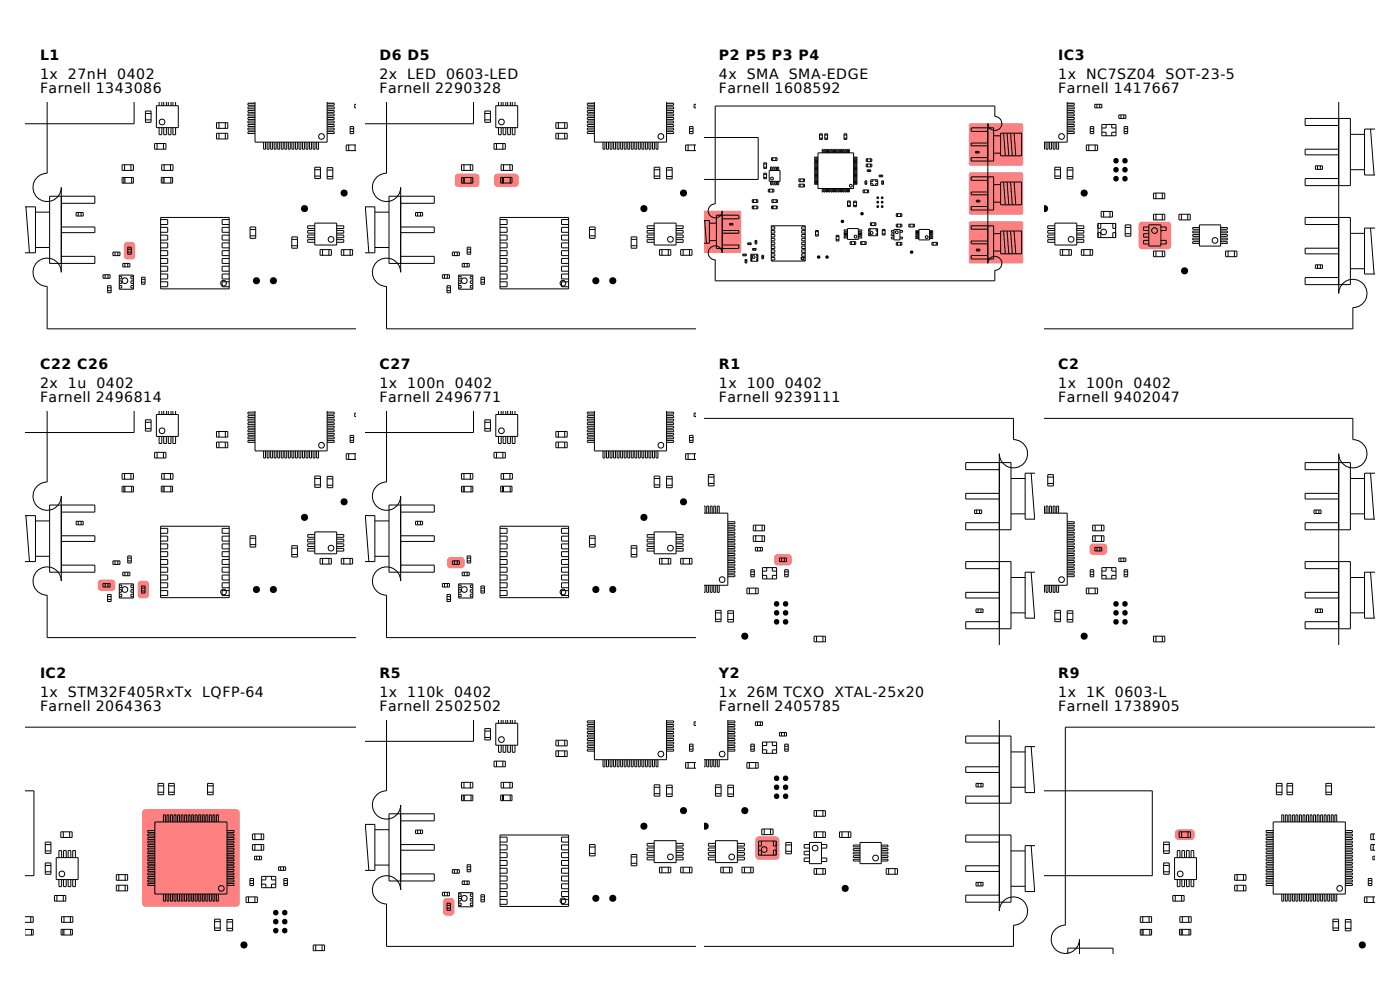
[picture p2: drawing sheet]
<svg xmlns="http://www.w3.org/2000/svg" width="297mm" height="210mm" viewBox="0 0 297 210" stroke-linecap="round" stroke-linejoin="round" font-family="sans-serif">
<defs><g id="words">
<g font-size="3">
<text x="8.5" y="12.8">L1</text>
<text x="8.5" y="16.8">1x</text>
<text x="14.4" y="16.8">27nH</text>
<text x="24.9" y="16.8">0402</text>
<text x="80.5" y="12.8">D6 D5</text>
<text x="80.5" y="16.8">2x</text>
<text x="86.4" y="16.8">LED</text>
<text x="94.6" y="16.8">0603-LED</text>
<text x="152.5" y="12.8">P2 P5 P3 P4</text>
<text x="152.5" y="16.8">4x</text>
<text x="158.4" y="16.8">SMA</text>
<text x="167.4" y="16.8">SMA-EDGE</text>
<text x="224.5" y="12.8">IC3</text>
<text x="224.5" y="16.8">1x</text>
<text x="230.4" y="16.8">NC7SZ04</text>
<text x="247.3" y="16.8">SOT-23-5</text>
<text x="8.5" y="19.8">Farnell 1343086</text>
<text x="80.5" y="19.8">Farnell 2290328</text>
<text x="152.5" y="19.8">Farnell 1608592</text>
<text x="224.5" y="19.8">Farnell 1417667</text>
<text x="8.5" y="78.3">C22 C26</text>
<text x="8.5" y="82.3">2x</text>
<text x="14.4" y="82.3">1u</text>
<text x="20.5" y="82.3">0402</text>
<text x="80.5" y="78.3">C27</text>
<text x="80.5" y="82.3">1x</text>
<text x="86.4" y="82.3">100n</text>
<text x="96.5" y="82.3">0402</text>
<text x="152.5" y="78.3">R1</text>
<text x="152.5" y="82.3">1x</text>
<text x="158.4" y="82.3">100</text>
<text x="166.5" y="82.3">0402</text>
<text x="224.5" y="78.3">C2</text>
<text x="224.5" y="82.3">1x</text>
<text x="230.4" y="82.3">100n</text>
<text x="240.5" y="82.3">0402</text>
<text x="8.5" y="85.3">Farnell 2496814</text>
<text x="80.5" y="85.3">Farnell 2496771</text>
<text x="152.5" y="85.3">Farnell 9239111</text>
<text x="224.5" y="85.3">Farnell 9402047</text>
<text x="8.5" y="143.8">IC2</text>
<text x="80.5" y="143.8">R5</text>
<text x="152.5" y="143.8">Y2</text>
<text x="224.5" y="143.8">R9</text>
<text x="8.5" y="147.8">1x</text>
<text x="14.4" y="147.8">STM32F405RxTx</text>
<text x="42.9" y="147.8">LQFP-64</text>
<text x="80.5" y="147.8">1x</text>
<text x="86.4" y="147.8">110k</text>
<text x="96.3" y="147.8">0402</text>
<text x="152.5" y="147.8">1x</text>
<text x="158.4" y="147.8">26M TCXO</text>
<text x="177" y="147.8">XTAL-25x20</text>
<text x="224.5" y="147.8">1x</text>
<text x="230.4" y="147.8">1K 0603-L</text>
<text x="8.5" y="150.8">Farnell 2064363</text>
<text x="80.5" y="150.8">Farnell 2502502</text>
<text x="152.5" y="150.8">Farnell 2405785</text>
<text x="224.5" y="150.8">Farnell 1738905</text>
</g>
</g></defs>
<path d="M26.5 51.5a1.59 1.59 0 0 1 2.1 .3l.1 2.5a.75 .75 0 0 1-.8 .8h-.9a.75 .75 0 0 1-.7-.8v-2.2z" fill="#ff8080"/>
<g fill="none" stroke="#000" stroke-width=".21">
<path d="M10 21.7v15.1a3 3 0 0 0-3 3 3 3 0 0 0 3 3 3 3 0 0 0 3-3v18a3 3 0 0 0-3-3 3 3 0 0 0-3 3 3 3 0 0 0 3 3v9h65.6M25.9 37.7h2.4v1.2h-2.4zM25.9 35h2.4v1.2h-2.4zM26.3 37.7v1.2M26.4 35v1.2M26.5 37.7v1.2M27.8 35v1.2M27.9 37.7v1.2M28.5 21.7v4.6h-23M30.9 24.1h1.2M30.9 25.4h1.2M30.9 23.6h1.2v2.4h-1.2z"/>
<path d="M32.8 30.5h2.4v1.2h-2.4zM33.2 22.4h4.6v4.7h-4.6zM33.3 30.5v1.2M33.8 21.7v.7M33.8 27.1v1.5h.5v-1.5M34.2 37.6h2.4v1.2h-2.4zM34.3 35h2.4v1.2h-2.4zM34.3 21.7v.7M34.6 37.6v1.2M34.7 30.5v1.2M34.7 27.1v1.5h.6v-1.5M34.7 21.7v.7"/>
<path d="M34.8 37.6v1.2M34.8 35v1.2M35.3 21.7v.7M35.7 27.1v1.5h.6v-1.5M35.7 21.7v.7M36.2 35v1.2M36.2 37.6v1.2M36.3 21.7v.7M36.7 27.1v1.5h.6v-1.5M36.7 21.7v.7M37.3 21.7v.7M45.9 26h2.4v1.2h-2.4z"/>
<path d="M45.9 28.3h2.4v1.2h-2.4zM46.5 26v1.2M46.5 28.3v1.2M47.8 26v1.2M47.8 28.3v1.2M54.1 21.7v8.5h15.3v-8.5M54.1 27.9h-1.5v.4h1.5M54.1 27.2h-1.5v.4h1.5M54.1 26.4h-1.5v.4h1.5M54.1 25.7h-1.5v.4h1.5M54.1 24.9h-1.5v.4h1.5M54.1 24.2h-1.5v.4h1.5"/>
<path d="M54.1 23.4h-1.5v.4h1.5M54.1 22.7h-1.5v.4h1.5M54.1 21.9h-1.5v.4h1.5M55.9 30.2v1.5h.4v-1.5M56.7 30.2v1.5h.4v-1.5M57.4 30.2v1.5h.4v-1.5M58.2 30.2v1.5h.4v-1.5M58.9 30.2v1.5h.4v-1.5M59.7 30.2v1.5h.4v-1.5M60.4 30.2v1.5h.4v-1.5M61.2 30.2v1.5h.4v-1.5M61.9 30.2v1.5h.4v-1.5"/>
<path d="M62.7 30.2v1.5h.4v-1.5M63.4 30.2v1.5h.4v-1.5M64.2 30.2v1.5h.4v-1.5M64.9 30.2v1.5h.4v-1.5M65.7 30.2v1.5h.4v-1.5M66.4 30.2v1.5h.4v-1.5M66.8 36h1.2M66.8 37.4h1.2M66.8 35.5h1.2v2.4h-1.2zM67.2 30.2v1.5h.4v-1.5M69.4 35.6h1.2v2.4h-1.2zM69.4 27.9h1.5v.4h-1.5"/>
<path d="M69.4 21.9h1.5v.4h-1.5M69.4 22.7h1.5v.4h-1.5M69.4 23.4h1.5v.4h-1.5M69.4 24.2h1.5v.4h-1.5M69.4 24.9h1.5v.4h-1.5M69.4 25.7h1.5v.4h-1.5M69.4 26.4h1.5v.4h-1.5M69.4 27.2h1.5v.4h-1.5M69.4 37.4h1.2M69.4 36.1h1.2M74 30.8v1.2M74.3 27.9h.7"/>
<path d="M74.3 26.9h.7v1.5h-.7zM74.3 27.3h.7M75.3 30.8v1.2M75.6 22.1h-.3v.8h.3M75.6 30.8h-2.1v1.2h2.1M5.5 43.9h2v9.7h-2M5.5 43.9l.8 9.7M7.5 45h3M7.5 52.5h3M13 48.2h7.1v1.2h-7.1M13 43.1h7.1v-1.5h-9.6v14.3h9.6v-1.5h-7.1M16.2 45.1h1.5v.7h-1.5z"/>
<path d="M16.6 45.1v.7M17.2 45.1v.7M21.9 58.3h1.5v.7h-1.5zM22.3 58.3v.7M22.9 58.3v.7M24 53.5h1.5v.7h-1.5zM24.4 53.5v.7M25 53.5v.7M25.3 58.4h3v3h-3zM25.3 58.6h.5v.5h-.5M25.3 59.6h.5v.5h-.5M26.1 55.9h1.5v.7h-1.5z"/>
<path d="M26.5 55.9v.7M27.1 53.5h.8M27.1 52.4h.8v1.5h-.8zM27.1 55.9v.7M27.1 52.9h.8M28.3 58.6h-.5v.5h.5M28.3 59.6h-.5v.5h.5M30 59.9h.8M30 59.3h.8M30 58.8h.8v1.5h-.8zM34.1 53.2h1.5v1h-1.5M34.1 49.9h1.5v1h-1.5"/>
<path d="M34.1 46.1h14.5v15.2h-14.5zM34.1 59.8h1.5v1h-1.5M34.1 58.1h1.5v1.1h-1.5M34.1 56.5h1.5v1h-1.5M34.1 54.8h1.5v1.1h-1.5M34.1 51.5h1.5v1.1h-1.5M34.1 48.2h1.5v1.1h-1.5M34.1 46.6h1.5v1h-1.5M48.6 53.2h-1.5v1h1.5M48.6 49.9h-1.5v1h1.5M48.6 59.8h-1.5v1h1.5M48.6 46.6h-1.5v1h1.5"/>
<path d="M48.6 48.2h-1.5v1.1h1.5M48.6 51.5h-1.5v1.1h1.5M48.6 54.8h-1.5v1.1h1.5M48.6 56.5h-1.5v1h1.5M48.6 58.1h-1.5v1.1h1.5M53.1 48.2h1.2v2.4h-1.2zM53.1 48.7h1.2M53.1 50h1.2M61.9 50.3h1.2v2.4h-1.2zM61.9 50.8h1.2M61.9 52.1h1.2M66.8 47.3h4.6v4.7h-4.6z"/>
<path d="M66.8 50.8h-1.5v.6h1.5M66.8 47.9h-1.5v.6h1.5M66.8 48.9h-1.5v.6h1.5M66.8 49.9h-1.5v.5h1.5M67.9 53h2.4v1.2h-2.4zM68.4 53v1.2M69.8 53v1.2M71.4 47.9h1.5v.6h-1.5M71.4 48.9h1.5v.6h-1.5M71.4 49.9h1.5v.5h-1.5M71.4 50.8h1.5v.6h-1.5M72.4 53h2.4v1.2h-2.4z"/>
<path d="M72.9 53v1.2M74.3 53v1.2M22.8 61.1h.8M22.8 61.7h.8M22.8 60.6h.8v1.5h-.8zM25.3 60.6h.5v.5h-.5M28.3 60.6h-.5v.5h.5"/>
<circle cx="34.4" cy="25.9" r=".6"/>
<circle cx="68.2" cy="29" r=".6"/>
<circle cx="26.5" cy="59.6" r=".6"/>
<circle cx="70.2" cy="50.8" r=".6"/>
<circle cx="47.4" cy="60.1" r=".6"/>
</g>
<g fill="#000">
<circle cx="54.4" cy="59.6" r=".76"/>
<circle cx="58" cy="59.6" r=".76"/>
<circle cx="64.6" cy="44.3" r=".76"/>
<circle cx="73" cy="41" r=".76"/>
</g>
<g fill="#ff8080">
<path d="M29.4 123.4a1.59 1.59 0 0 1 2.1 .2l.1 2.6a.75 .75 0 0 1-.7 .7h-.9a.75 .75 0 0 1-.8-.7v-2.3z"/>
<path d="M20.9 123.2l.6-.2h2.2a.75 .75 0 0 1 .8 .7v.9a.75 .75 0 0 1-.8 .8h-2.2a.75 .75 0 0 1-.8-.8v-.9z"/>
</g>
<g fill="none" stroke="#000" stroke-width=".21">
<path d="M10 87.2v15.1a3 3 0 0 0-3 3 3 3 0 0 0 3 3 3 3 0 0 0 3-3v18a3 3 0 0 0-3-3 3 3 0 0 0-3 3 3 3 0 0 0 3 3v9h65.6M28.5 87.2v4.6h-23M30.9 89.6h1.2M30.9 90.9h1.2M30.9 89.1h1.2v2.4h-1.2zM32.8 96h2.4v1.2h-2.4zM33.2 87.9h4.6v4.7h-4.6zM33.3 96v1.2M33.8 87.2v.7M33.8 92.6v1.5h.5v-1.5M34.3 87.2v.7M34.7 96v1.2"/>
<path d="M34.7 92.6v1.5h.6v-1.5M34.7 87.2v.7M35.3 87.2v.7M35.7 92.6v1.5h.6v-1.5M35.7 87.2v.7M36.3 87.2v.7M36.7 92.6v1.5h.6v-1.5M36.7 87.2v.7M37.3 87.2v.7M45.9 91.5h2.4v1.2h-2.4zM45.9 93.8h2.4v1.2h-2.4zM46.5 91.5v1.2"/>
<path d="M46.5 93.8v1.2M47.8 91.5v1.2M47.8 93.8v1.2M54.1 87.2v8.5h15.3v-8.5M54.1 93.4h-1.5v.4h1.5M54.1 92.7h-1.5v.4h1.5M54.1 91.9h-1.5v.4h1.5M54.1 91.2h-1.5v.4h1.5M54.1 90.4h-1.5v.4h1.5M54.1 89.7h-1.5v.4h1.5M54.1 88.9h-1.5v.4h1.5M54.1 88.2h-1.5v.4h1.5"/>
<path d="M54.1 87.4h-1.5v.4h1.5M55.9 95.7v1.5h.4v-1.5M56.7 95.7v1.5h.4v-1.5M57.4 95.7v1.5h.4v-1.5M58.2 95.7v1.5h.4v-1.5M58.9 95.7v1.5h.4v-1.5M59.7 95.7v1.5h.4v-1.5M60.4 95.7v1.5h.4v-1.5M61.2 95.7v1.5h.4v-1.5M61.9 95.7v1.5h.4v-1.5M62.7 95.7v1.5h.4v-1.5M63.4 95.7v1.5h.4v-1.5"/>
<path d="M64.2 95.7v1.5h.4v-1.5M64.9 95.7v1.5h.4v-1.5M65.7 95.7v1.5h.4v-1.5M66.4 95.7v1.5h.4v-1.5M67.2 95.7v1.5h.4v-1.5M69.4 93.4h1.5v.4h-1.5M69.4 87.4h1.5v.4h-1.5M69.4 88.2h1.5v.4h-1.5M69.4 88.9h1.5v.4h-1.5M69.4 89.7h1.5v.4h-1.5M69.4 90.4h1.5v.4h-1.5M69.4 91.2h1.5v.4h-1.5"/>
<path d="M69.4 91.9h1.5v.4h-1.5M69.4 92.7h1.5v.4h-1.5M74 96.3v1.2M74.3 93.4h.7M74.3 92.4h.7v1.5h-.7zM74.3 92.8h.7M75.3 96.3v1.2M75.6 87.6h-.3v.8h.3M75.6 96.3h-2.1v1.2h2.1M5.5 109.4h2v9.7h-2M5.5 109.4l.8 9.7M7.5 110.5h3"/>
<path d="M7.5 118h3M13 113.7h7.1v1.2h-7.1M13 108.6h7.1v-1.5h-9.6v14.3h9.6v-1.5h-7.1M16.2 110.6h1.5v.7h-1.5zM16.6 110.6v.7M17.2 110.6v.7M24 119h1.5v.7h-1.5zM24.4 119v.7M25 119v.7M25.9 103.2h2.4v1.2h-2.4zM25.9 100.5h2.4v1.2h-2.4zM26.3 103.2v1.2"/>
<path d="M26.4 100.5v1.2M26.5 103.2v1.2M27.1 119h.8M27.1 117.9h.8v1.5h-.8zM27.1 118.4h.8M27.8 100.5v1.2M27.9 103.2v1.2M34.1 118.7h1.5v1h-1.5M34.1 115.4h1.5v1h-1.5M34.1 111.6h14.5v15.2h-14.5zM34.1 117h1.5v1.1h-1.5M34.1 113.7h1.5v1.1h-1.5"/>
<path d="M34.1 112.1h1.5v1h-1.5M34.2 103.2h2.4v1.2h-2.4zM34.3 100.5h2.4v1.2h-2.4zM34.6 103.2v1.2M34.8 103.2v1.2M34.8 100.5v1.2M36.2 100.5v1.2M36.2 103.2v1.2M48.6 118.7h-1.5v1h1.5M48.6 115.4h-1.5v1h1.5M48.6 112.1h-1.5v1h1.5M48.6 113.7h-1.5v1.1h1.5"/>
<path d="M48.6 117h-1.5v1.1h1.5M53.1 113.7h1.2v2.4h-1.2zM53.1 114.2h1.2M53.1 115.5h1.2M61.9 115.8h1.2v2.4h-1.2zM61.9 116.3h1.2M61.9 117.6h1.2M66.8 101.5h1.2M66.8 102.9h1.2M66.8 101h1.2v2.4h-1.2zM66.8 112.8h4.6v4.7h-4.6zM66.8 116.3h-1.5v.6h1.5"/>
<path d="M66.8 113.4h-1.5v.6h1.5M66.8 114.4h-1.5v.6h1.5M66.8 115.4h-1.5v.5h1.5M67.9 118.5h2.4v1.2h-2.4zM68.4 118.5v1.2M69.4 101.1h1.2v2.4h-1.2zM69.4 102.9h1.2M69.4 101.6h1.2M69.8 118.5v1.2M71.4 113.4h1.5v.6h-1.5M71.4 114.4h1.5v.6h-1.5M71.4 115.4h1.5v.5h-1.5"/>
<path d="M71.4 116.3h1.5v.6h-1.5M72.4 118.5h2.4v1.2h-2.4zM72.9 118.5v1.2M74.3 118.5v1.2M21.9 123.8h1.5v.7h-1.5zM22.3 123.8v.7M22.8 126.6h.8M22.8 127.2h.8M22.8 126.1h.8v1.5h-.8zM22.9 123.8v.7M25.3 123.9h3v3h-3zM25.3 124.1h.5v.6h-.5"/>
<path d="M25.3 125.1h.5v.5h-.5M25.3 126.1h.5v.5h-.5M26.1 121.4h1.5v.7h-1.5zM26.5 121.4v.7M27.1 121.4v.7M28.3 124.1h-.5v.6h.5M28.3 125.1h-.5v.5h.5M28.3 126.1h-.5v.5h.5M30 125.4h.8M30 124.8h.8M30 124.3h.8v1.5h-.8zM34.1 125.3h1.5v1h-1.5"/>
<path d="M34.1 123.6h1.5v1.1h-1.5M34.1 122h1.5v1h-1.5M34.1 120.3h1.5v1.1h-1.5M48.6 125.3h-1.5v1h1.5M48.6 120.3h-1.5v1.1h1.5M48.6 122h-1.5v1h1.5M48.6 123.6h-1.5v1.1h1.5"/>
<circle cx="34.4" cy="91.4" r=".6"/>
<circle cx="68.2" cy="94.5" r=".6"/>
<circle cx="70.2" cy="116.3" r=".6"/>
<circle cx="26.5" cy="125.1" r=".6"/>
<circle cx="47.4" cy="125.6" r=".6"/>
</g>
<g fill="#000">
<circle cx="64.6" cy="109.8" r=".76"/>
<circle cx="73" cy="106.5" r=".76"/>
<circle cx="54.4" cy="125.1" r=".76"/>
<circle cx="58" cy="125.1" r=".76"/>
</g>
<path d="M30.4 171.9l.5-.2h19.2a.75 .75 0 0 1 .8 .7v19.2a.75 .75 0 0 1-.8 .8h-19.2a.75 .75 0 0 1-.7-.8v-19.2z" fill="#ff8080"/>
<g fill="none" stroke="#000" stroke-width=".21">
<path d="M5.5 154.3h70.1M5.5 167.8h1.7v18h-1.7M9.6 179.2h1.2M9.6 178.6h1.2v2.4h-1.2zM12.9 176.5h2.4v1.2h-2.4zM13.4 176.5v1.2M14.8 176.5v1.2M32.9 174.4h15.3v15.3h-15.3zM32.9 179.9h-1.5v.4h1.5M32.9 179.2h-1.5v.4h1.5M32.9 178.4h-1.5v.5h1.5M32.9 177.7h-1.5v.4h1.5"/>
<path d="M32.9 176.9h-1.5v.4h1.5M32.9 176.2h-1.5v.4h1.5M33.5 168.1h1.2M33.5 166.7h1.2M33.5 166.2h1.2v2.4h-1.2zM34.7 174.4v-1.5h.4v1.5M35.4 174.4v-1.5h.4v1.5M35.8 168.1h1.2M35.8 166.7h1.2M35.8 166.2h1.2v2.4h-1.2zM36.2 174.4v-1.5h.4v1.5M36.9 174.4v-1.5h.4v1.5"/>
<path d="M37.7 174.4v-1.5h.4v1.5M38.4 174.4v-1.5h.4v1.5M39.2 174.4v-1.5h.4v1.5M39.9 174.4v-1.5h.4v1.5M40.7 174.4v-1.5h.4v1.5M41.4 174.4v-1.5h.4v1.5M42.2 174.4v-1.5h.4v1.5M42.9 174.4v-1.5h.4v1.5M43.7 174.4v-1.5h.4v1.5M44 168.1h1.2M44 166.7h1.2M44 166.2h1.2v2.4h-1.2z"/>
<path d="M44.4 174.4v-1.5h.4v1.5M45.2 174.4v-1.5h.4v1.5M45.9 174.4v-1.5h.4v1.5M48.2 176.2h1.5v.4h-1.5M48.2 176.9h1.5v.4h-1.5M48.2 177.7h1.5v.4h-1.5M48.2 178.4h1.5v.5h-1.5M48.2 179.2h1.5v.4h-1.5M48.2 179.9h1.5v.4h-1.5M53.6 176.9h2.4v1.2h-2.4zM53.6 179.2h2.4v1.2h-2.4zM54.1 176.9v1.2"/>
<path d="M54.1 179.2v1.2M55.4 176.9v1.2M55.4 179.2v1.2M5.5 197.2h1.6v1.2h-1.6M5.5 194.5h1.6v1.2h-1.6M6.5 194.5v1.2M6.7 197.2v1.2M9.6 183.1h1.2v2.4h-1.2zM9.6 180.5h1.2M9.6 183.6h1.2M9.6 184.9h1.2M11.6 190h2.4v1.2h-2.4z"/>
<path d="M11.9 181.9h4.7v4.7h-4.7zM12.1 190v1.2M12.5 181.9v-1.5h.6v1.5M12.5 186.6v1.5h.6v-1.5M13 197.2h2.4v1.2h-2.4zM13.1 194.5h2.4v1.2h-2.4zM13.3 197.2v1.2M13.4 190v1.2M13.5 186.6v1.5h.5v-1.5M13.5 181.9v-1.5h.5v1.5M13.6 197.2v1.2M13.6 194.5v1.2"/>
<path d="M14.5 181.9v-1.5h.5v1.5M14.5 186.6v1.5h.5v-1.5M14.9 194.5v1.2M15 197.2v1.2M15.4 186.6v1.5h.6v-1.5M15.4 181.9v-1.5h.6v1.5M24.7 185.5h2.4v1.2h-2.4zM24.7 187.8h2.4v1.2h-2.4zM25.2 185.5v1.2M25.2 187.8v1.2M26.6 185.5v1.2M26.6 187.8v1.2"/>
<path d="M32.9 187.4h-1.5v.5h1.5M32.9 186.7h-1.5v.4h1.5M32.9 185.9h-1.5v.5h1.5M32.9 185.2h-1.5v.4h1.5M32.9 184.4h-1.5v.4h1.5M32.9 183.7h-1.5v.4h1.5M32.9 182.9h-1.5v.5h1.5M32.9 182.2h-1.5v.4h1.5M32.9 181.4h-1.5v.4h1.5M32.9 180.7h-1.5v.4h1.5M34.7 189.7v1.5h.4v-1.5M35.4 189.7v1.5h.4v-1.5"/>
<path d="M36.2 189.7v1.5h.4v-1.5M36.9 189.7v1.5h.4v-1.5M37.7 189.7v1.5h.4v-1.5M38.4 189.7v1.5h.4v-1.5M39.2 189.7v1.5h.4v-1.5M39.9 189.7v1.5h.4v-1.5M40.7 189.7v1.5h.4v-1.5M41.4 189.7v1.5h.4v-1.5M42.2 189.7v1.5h.4v-1.5M42.9 189.7v1.5h.4v-1.5M43.7 189.7v1.5h.4v-1.5M44.4 189.7v1.5h.4v-1.5"/>
<path d="M45.2 189.7v1.5h.4v-1.5M45.5 195.5h1.2M45.5 196.9h1.2M45.5 195h1.2v2.4h-1.2zM45.9 189.7v1.5h.4v-1.5M48.2 195.1h1.2v2.4h-1.2zM48.2 187.4h1.5v.5h-1.5M48.2 180.7h1.5v.4h-1.5M48.2 181.4h1.5v.4h-1.5M48.2 182.2h1.5v.4h-1.5M48.2 182.9h1.5v.5h-1.5M48.2 183.7h1.5v.4h-1.5"/>
<path d="M48.2 184.4h1.5v.4h-1.5M48.2 185.2h1.5v.4h-1.5M48.2 185.9h1.5v.5h-1.5M48.2 186.7h1.5v.4h-1.5M48.2 196.9h1.2M48.2 195.6h1.2M52.2 190.3h2.4v1.2h-2.4zM52.7 190.3v1.2M53 186.4h.8v1.5h-.8zM53 187.4h.8M53 186.8h.8M54 181.6h1.5v.8h-1.5z"/>
<path d="M54.1 190.3v1.2M54.5 181.6v.8M55.1 181.6v.8M55.5 185.9h3v2.4h-3zM55.5 187.6h.9v.7M56.4 185.9v.8h-.9M57.6 185.9v.8h.9M58.5 187.6h-.9v.7M59.1 183.9h1.5v.7h-1.5zM59.6 183.9v.7M60.2 183.9v.7M60.2 186.4h.8v1.5h-.8z"/>
<path d="M60.2 187.4h.8M60.2 186.8h.8M66.5 200.5h2.4v1.2h-2.4zM67 200.5v1.2M68.3 200.5v1.2"/>
<circle cx="13.1" cy="185.4" r=".6"/>
<circle cx="47" cy="188.5" r=".6"/>
</g>
<g fill="#000">
<circle cx="58.5" cy="193.6" r=".6"/>
<circle cx="58.5" cy="197.4" r=".6"/>
<circle cx="58.5" cy="195.5" r=".59"/>
<circle cx="60.4" cy="193.6" r=".6"/>
<circle cx="60.4" cy="197.4" r=".6"/>
<circle cx="60.4" cy="195.5" r=".59"/>
<circle cx="51.8" cy="200.5" r=".76"/>
</g>
<g fill="#ff8080">
<path d="M96.7 37l.5-.2h3.8a.75 .75 0 0 1 .7 .8v1.3a.75 .75 0 0 1-.7 .8h-3.8a.75 .75 0 0 1-.7-.8v-1.3z"/>
<path d="M105 37l.6-.2h3.7a.75 .75 0 0 1 .8 .8v1.3a.75 .75 0 0 1-.8 .8h-3.7a.75 .75 0 0 1-.8-.8v-1.3z"/>
</g>
<g fill="none" stroke="#000" stroke-width=".21">
<path d="M82 21.7v15.1a3 3 0 0 0-3 3 3 3 0 0 0 3 3 3 3 0 0 0 3-3v18a3 3 0 0 0-3-3 3 3 0 0 0-3 3 3 3 0 0 0 3 3v9h65.6M97.9 37.7h2.4v1.2h-2.4zM97.9 35h2.4v1.2h-2.4zM98.3 37.7v1.2M98.4 35v1.2M98.5 37.7v1.2M99.8 35v1.2M99.9 37.7v1.2M100.5 21.7v4.6h-23M102.9 24.1h1.2M102.9 25.4h1.2M102.9 23.6h1.2v2.4h-1.2z"/>
<path d="M104.8 30.5h2.4v1.2h-2.4zM105.2 22.4h4.6v4.7h-4.6zM105.3 30.5v1.2M105.8 21.7v.7M105.8 27.1v1.5h.5v-1.5M106.2 37.6h2.4v1.2h-2.4zM106.3 35h2.4v1.2h-2.4zM106.3 21.7v.7M106.6 37.6v1.2M106.7 30.5v1.2M106.7 27.1v1.5h.6v-1.5M106.7 21.7v.7"/>
<path d="M106.8 37.6v1.2M106.8 35v1.2M107.3 21.7v.7M107.7 27.1v1.5h.6v-1.5M107.7 21.7v.7M108.2 35v1.2M108.3 37.6v1.2M108.3 21.7v.7M108.7 27.1v1.5h.6v-1.5M108.7 21.7v.7M109.3 21.7v.7M117.9 26h2.4v1.2h-2.4z"/>
<path d="M117.9 28.3h2.4v1.2h-2.4zM118.5 26v1.2M118.5 28.3v1.2M119.8 26v1.2M119.8 28.3v1.2M126.1 21.7v8.5h15.3v-8.5M126.1 27.9h-1.5v.4h1.5M126.1 27.2h-1.5v.4h1.5M126.1 26.4h-1.5v.4h1.5M126.1 25.7h-1.5v.4h1.5M126.1 24.9h-1.5v.4h1.5M126.1 24.2h-1.5v.4h1.5"/>
<path d="M126.1 23.4h-1.5v.4h1.5M126.1 22.7h-1.5v.4h1.5M126.1 21.9h-1.5v.4h1.5M127.9 30.2v1.5h.4v-1.5M128.7 30.2v1.5h.4v-1.5M129.4 30.2v1.5h.4v-1.5M130.2 30.2v1.5h.4v-1.5M130.9 30.2v1.5h.4v-1.5M131.7 30.2v1.5h.4v-1.5M132.4 30.2v1.5h.4v-1.5M133.2 30.2v1.5h.4v-1.5M133.9 30.2v1.5h.4v-1.5"/>
<path d="M134.7 30.2v1.5h.4v-1.5M135.4 30.2v1.5h.4v-1.5M136.2 30.2v1.5h.4v-1.5M136.9 30.2v1.5h.4v-1.5M137.7 30.2v1.5h.4v-1.5M138.4 30.2v1.5h.4v-1.5M138.8 36h1.2M138.8 37.4h1.2M138.8 35.5h1.2v2.4h-1.2zM139.2 30.2v1.5h.4v-1.5M141.4 35.6h1.2v2.4h-1.2zM141.4 27.9h1.5v.4h-1.5"/>
<path d="M141.4 21.9h1.5v.4h-1.5M141.4 22.7h1.5v.4h-1.5M141.4 23.4h1.5v.4h-1.5M141.4 24.2h1.5v.4h-1.5M141.4 24.9h1.5v.4h-1.5M141.4 25.7h1.5v.4h-1.5M141.4 26.4h1.5v.4h-1.5M141.4 27.2h1.5v.4h-1.5M141.4 37.4h1.2M141.4 36.1h1.2M146 30.8v1.2M146.3 27.9h.7"/>
<path d="M146.3 26.9h.7v1.5h-.7zM146.3 27.3h.7M147.3 30.8v1.2M147.6 22.1h-.3v.8h.3M147.6 30.8h-2.1v1.2h2.1M77.5 43.9h2v9.7h-2M77.5 43.9l.8 9.7M79.5 45h3M79.5 52.5h3M85 48.2h7.1v1.2h-7.1M85 43.1h7.1v-1.5h-9.6v14.3h9.6v-1.5h-7.1M88.2 45.1h1.5v.7h-1.5z"/>
<path d="M88.6 45.1v.7M89.2 45.1v.7M93.9 58.3h1.5v.7h-1.5zM94.3 58.3v.7M94.9 58.3v.7M96 53.5h1.5v.7h-1.5zM96.4 53.5v.7M97 53.5v.7M97.3 58.4h3v3h-3zM97.3 58.6h.5v.5h-.5M97.3 59.6h.5v.5h-.5M98.1 55.9h1.5v.7h-1.5z"/>
<path d="M98.5 55.9v.7M99.1 53.5h.8M99.1 52.4h.8v1.5h-.8zM99.1 55.9v.7M99.1 52.9h.8M100.3 58.6h-.5v.5h.5M100.3 59.6h-.5v.5h.5M102 59.9h.8M102 59.3h.8M102 58.8h.8v1.5h-.8zM106.1 53.2h1.5v1h-1.5M106.1 49.9h1.5v1h-1.5"/>
<path d="M106.1 46.1h14.5v15.2h-14.5zM106.1 59.8h1.5v1h-1.5M106.1 58.1h1.5v1.1h-1.5M106.1 56.5h1.5v1h-1.5M106.1 54.8h1.5v1.1h-1.5M106.1 51.5h1.5v1.1h-1.5M106.1 48.2h1.5v1.1h-1.5M106.1 46.6h1.5v1h-1.5M120.6 53.2h-1.5v1h1.5M120.6 49.9h-1.5v1h1.5M120.6 59.8h-1.5v1h1.5M120.6 46.6h-1.5v1h1.5"/>
<path d="M120.6 48.2h-1.5v1.1h1.5M120.6 51.5h-1.5v1.1h1.5M120.6 54.8h-1.5v1.1h1.5M120.6 56.5h-1.5v1h1.5M120.6 58.1h-1.5v1.1h1.5M125.1 48.2h1.2v2.4h-1.2zM125.1 48.7h1.2M125.1 50h1.2M133.9 50.3h1.2v2.4h-1.2zM133.9 50.8h1.2M133.9 52.1h1.2M138.8 47.3h4.6v4.7h-4.6z"/>
<path d="M138.8 50.8h-1.5v.6h1.5M138.8 47.9h-1.5v.6h1.5M138.8 48.9h-1.5v.6h1.5M138.8 49.9h-1.5v.5h1.5M139.9 53h2.4v1.2h-2.4zM140.4 53v1.2M141.8 53v1.2M143.4 47.9h1.5v.6h-1.5M143.4 48.9h1.5v.6h-1.5M143.4 49.9h1.5v.5h-1.5M143.4 50.8h1.5v.6h-1.5M144.4 53h2.4v1.2h-2.4z"/>
<path d="M144.9 53v1.2M146.3 53v1.2M94.8 61.1h.8M94.8 61.7h.8M94.8 60.6h.8v1.5h-.8zM97.3 60.6h.5v.5h-.5M100.3 60.6h-.5v.5h.5"/>
<circle cx="106.4" cy="25.9" r=".6"/>
<circle cx="140.2" cy="29" r=".6"/>
<circle cx="98.5" cy="59.6" r=".6"/>
<circle cx="142.2" cy="50.8" r=".6"/>
<circle cx="119.4" cy="60.1" r=".6"/>
</g>
<g fill="#000">
<circle cx="126.4" cy="59.6" r=".76"/>
<circle cx="130" cy="59.6" r=".76"/>
<circle cx="136.6" cy="44.3" r=".76"/>
<circle cx="145" cy="41" r=".76"/>
</g>
<path d="M95.1 118.4l.5-.2h2.2a.75 .75 0 0 1 .8 .7v.9a.75 .75 0 0 1-.8 .8h-2.2a.75 .75 0 0 1-.8-.8v-.9z" fill="#ff8080"/>
<g fill="none" stroke="#000" stroke-width=".21">
<path d="M82 87.2v15.1a3 3 0 0 0-3 3 3 3 0 0 0 3 3 3 3 0 0 0 3-3v18a3 3 0 0 0-3-3 3 3 0 0 0-3 3 3 3 0 0 0 3 3v9h65.6M100.5 87.2v4.6h-23M102.9 89.6h1.2M102.9 90.9h1.2M102.9 89.1h1.2v2.4h-1.2zM104.8 96h2.4v1.2h-2.4zM105.2 87.9h4.6v4.7h-4.6zM105.3 96v1.2M105.8 87.2v.7M105.8 92.6v1.5h.5v-1.5M106.3 87.2v.7M106.7 96v1.2"/>
<path d="M106.7 92.6v1.5h.6v-1.5M106.7 87.2v.7M107.3 87.2v.7M107.7 92.6v1.5h.6v-1.5M107.7 87.2v.7M108.3 87.2v.7M108.7 92.6v1.5h.6v-1.5M108.7 87.2v.7M109.3 87.2v.7M117.9 91.5h2.4v1.2h-2.4zM117.9 93.8h2.4v1.2h-2.4zM118.5 91.5v1.2"/>
<path d="M118.5 93.8v1.2M119.8 91.5v1.2M119.8 93.8v1.2M126.1 87.2v8.5h15.3v-8.5M126.1 93.4h-1.5v.4h1.5M126.1 92.7h-1.5v.4h1.5M126.1 91.9h-1.5v.4h1.5M126.1 91.2h-1.5v.4h1.5M126.1 90.4h-1.5v.4h1.5M126.1 89.7h-1.5v.4h1.5M126.1 88.9h-1.5v.4h1.5M126.1 88.2h-1.5v.4h1.5"/>
<path d="M126.1 87.4h-1.5v.4h1.5M127.9 95.7v1.5h.4v-1.5M128.7 95.7v1.5h.4v-1.5M129.4 95.7v1.5h.4v-1.5M130.2 95.7v1.5h.4v-1.5M130.9 95.7v1.5h.4v-1.5M131.7 95.7v1.5h.4v-1.5M132.4 95.7v1.5h.4v-1.5M133.2 95.7v1.5h.4v-1.5M133.9 95.7v1.5h.4v-1.5M134.7 95.7v1.5h.4v-1.5M135.4 95.7v1.5h.4v-1.5"/>
<path d="M136.2 95.7v1.5h.4v-1.5M136.9 95.7v1.5h.4v-1.5M137.7 95.7v1.5h.4v-1.5M138.4 95.7v1.5h.4v-1.5M139.2 95.7v1.5h.4v-1.5M141.4 93.4h1.5v.4h-1.5M141.4 87.4h1.5v.4h-1.5M141.4 88.2h1.5v.4h-1.5M141.4 88.9h1.5v.4h-1.5M141.4 89.7h1.5v.4h-1.5M141.4 90.4h1.5v.4h-1.5M141.4 91.2h1.5v.4h-1.5"/>
<path d="M141.4 91.9h1.5v.4h-1.5M141.4 92.7h1.5v.4h-1.5M146 96.3v1.2M146.3 93.4h.7M146.3 92.4h.7v1.5h-.7zM146.3 92.8h.7M147.3 96.3v1.2M147.6 87.6h-.3v.8h.3M147.6 96.3h-2.1v1.2h2.1M77.5 109.4h2v9.7h-2M77.5 109.4l.8 9.7M79.5 110.5h3"/>
<path d="M79.5 118h3M85 113.7h7.1v1.2h-7.1M85 108.6h7.1v-1.5h-9.6v14.3h9.6v-1.5h-7.1M88.2 110.6h1.5v.7h-1.5zM88.6 110.6v.7M89.2 110.6v.7M96 119h1.5v.7h-1.5zM96.4 119v.7M97 119v.7M97.9 103.2h2.4v1.2h-2.4zM97.9 100.5h2.4v1.2h-2.4zM98.3 103.2v1.2"/>
<path d="M98.4 100.5v1.2M98.5 103.2v1.2M99.1 119h.8M99.1 117.9h.8v1.5h-.8zM99.1 118.4h.8M99.8 100.5v1.2M99.9 103.2v1.2M106.1 118.7h1.5v1h-1.5M106.1 115.4h1.5v1h-1.5M106.1 111.6h14.5v15.2h-14.5zM106.1 117h1.5v1.1h-1.5M106.1 113.7h1.5v1.1h-1.5"/>
<path d="M106.1 112.1h1.5v1h-1.5M106.2 103.2h2.4v1.2h-2.4zM106.3 100.5h2.4v1.2h-2.4zM106.6 103.2v1.2M106.8 103.2v1.2M106.8 100.5v1.2M108.2 100.5v1.2M108.3 103.2v1.2M120.6 118.7h-1.5v1h1.5M120.6 115.4h-1.5v1h1.5M120.6 112.1h-1.5v1h1.5M120.6 113.7h-1.5v1.1h1.5"/>
<path d="M120.6 117h-1.5v1.1h1.5M125.1 113.7h1.2v2.4h-1.2zM125.1 114.2h1.2M125.1 115.5h1.2M133.9 115.8h1.2v2.4h-1.2zM133.9 116.3h1.2M133.9 117.6h1.2M138.8 101.5h1.2M138.8 102.9h1.2M138.8 101h1.2v2.4h-1.2zM138.8 112.8h4.6v4.7h-4.6zM138.8 116.3h-1.5v.6h1.5"/>
<path d="M138.8 113.4h-1.5v.6h1.5M138.8 114.4h-1.5v.6h1.5M138.8 115.4h-1.5v.5h1.5M139.9 118.5h2.4v1.2h-2.4zM140.4 118.5v1.2M141.4 101.1h1.2v2.4h-1.2zM141.4 102.9h1.2M141.4 101.6h1.2M141.8 118.5v1.2M143.4 113.4h1.5v.6h-1.5M143.4 114.4h1.5v.6h-1.5M143.4 115.4h1.5v.5h-1.5"/>
<path d="M143.4 116.3h1.5v.6h-1.5M144.4 118.5h2.4v1.2h-2.4zM144.9 118.5v1.2M146.3 118.5v1.2M93.9 123.8h1.5v.7h-1.5zM94.3 123.8v.7M94.8 126.6h.8M94.8 127.2h.8M94.8 126.1h.8v1.5h-.8zM94.9 123.8v.7M97.3 123.9h3v3h-3zM97.3 124.1h.5v.6h-.5"/>
<path d="M97.3 125.1h.5v.5h-.5M97.3 126.1h.5v.5h-.5M98.1 121.4h1.5v.7h-1.5zM98.5 121.4v.7M99.1 121.4v.7M100.3 124.1h-.5v.6h.5M100.3 125.1h-.5v.5h.5M100.3 126.1h-.5v.5h.5M102 125.4h.8M102 124.8h.8M102 124.3h.8v1.5h-.8zM106.1 125.3h1.5v1h-1.5"/>
<path d="M106.1 123.6h1.5v1.1h-1.5M106.1 122h1.5v1h-1.5M106.1 120.3h1.5v1.1h-1.5M120.6 125.3h-1.5v1h1.5M120.6 120.3h-1.5v1.1h1.5M120.6 122h-1.5v1h1.5M120.6 123.6h-1.5v1.1h1.5"/>
<circle cx="106.4" cy="91.4" r=".6"/>
<circle cx="140.2" cy="94.5" r=".6"/>
<circle cx="142.2" cy="116.3" r=".6"/>
<circle cx="98.5" cy="125.1" r=".6"/>
<circle cx="119.4" cy="125.6" r=".6"/>
</g>
<g fill="#000">
<circle cx="136.6" cy="109.8" r=".76"/>
<circle cx="145" cy="106.5" r=".76"/>
<circle cx="126.4" cy="125.1" r=".76"/>
<circle cx="130" cy="125.1" r=".76"/>
</g>
<path d="M94.2 190.7a1.59 1.59 0 0 1 2.2 .3v2.5a.75 .75 0 0 1-.7 .7h-.9a.75 .75 0 0 1-.8-.7v-2.3z" fill="#ff8080"/>
<g fill="none" stroke="#000" stroke-width=".21">
<path d="M82 152.7v15.1a3 3 0 0 0-3 3 3 3 0 0 0 3 3 3 3 0 0 0 3-3v18a3 3 0 0 0-3-3 3 3 0 0 0-3 3 3 3 0 0 0 3 3v9h65.6M100.5 152.7v4.6h-23M102.9 155.1h1.2M102.9 156.4h1.2M102.9 154.6h1.2v2.4h-1.2zM105.2 153.4h4.6v4.7h-4.6zM105.8 152.7v.7M105.8 158.1v1.5h.5v-1.5M106.3 152.7v.7M106.7 158.1v1.5h.6v-1.5M106.7 152.7v.7M107.3 152.7v.7"/>
<path d="M107.7 158.1v1.5h.6v-1.5M107.7 152.7v.7M108.3 152.7v.7M108.7 158.1v1.5h.6v-1.5M108.7 152.7v.7M109.3 152.7v.7M117.9 157h2.4v1.2h-2.4zM117.9 159.3h2.4v1.2h-2.4zM118.5 157v1.2M118.5 159.3v1.2M119.8 157v1.2M119.8 159.3v1.2"/>
<path d="M126.1 152.7v8.5h15.3v-8.5M126.1 158.9h-1.5v.4h1.5M126.1 158.2h-1.5v.4h1.5M126.1 157.4h-1.5v.4h1.5M126.1 156.7h-1.5v.4h1.5M126.1 155.9h-1.5v.4h1.5M126.1 155.2h-1.5v.4h1.5M126.1 154.4h-1.5v.4h1.5M126.1 153.7h-1.5v.4h1.5M126.1 152.9h-1.5v.4h1.5M141.4 158.9h1.5v.4h-1.5M141.4 152.9h1.5v.4h-1.5"/>
<path d="M141.4 153.7h1.5v.4h-1.5M141.4 154.4h1.5v.4h-1.5M141.4 155.2h1.5v.4h-1.5M141.4 155.9h1.5v.4h-1.5M141.4 156.7h1.5v.4h-1.5M141.4 157.4h1.5v.4h-1.5M141.4 158.2h1.5v.4h-1.5M146.3 157.9h.7v1.5h-.7zM146.3 158.9h.7M146.3 158.3h.7M147.6 153.1h-.3v.8h.3M77.5 174.9h2v9.7h-2"/>
<path d="M77.5 174.9l.8 9.7M79.5 176h3M85 179.2h7.1v1.2h-7.1M85 174.1h7.1v-1.5h-9.6v14.3h9.6v-1.5h-7.1M88.2 176.1h1.5v.7h-1.5zM88.6 176.1v.7M89.2 176.1v.7M97.9 168.7h2.4v1.2h-2.4zM97.9 166h2.4v1.2h-2.4zM98.3 168.7v1.2M98.4 166v1.2M98.5 168.7v1.2"/>
<path d="M99.8 166v1.2M99.9 168.7v1.2M104.8 161.5h2.4v1.2h-2.4zM105.3 161.5v1.2M106.1 177.1h14.5v15.2h-14.5zM106.1 179.2h1.5v1.1h-1.5M106.1 177.6h1.5v1h-1.5M106.2 168.7h2.4v1.2h-2.4zM106.3 166h2.4v1.2h-2.4zM106.6 168.7v1.2M106.7 161.5v1.2M106.8 168.7v1.2"/>
<path d="M106.8 166v1.2M108.2 166v1.2M108.3 168.7v1.2M120.6 177.6h-1.5v1h1.5M120.6 179.2h-1.5v1.1h1.5M125.1 179.2h1.2v2.4h-1.2zM125.1 179.7h1.2M127.9 161.2v1.5h.4v-1.5M128.7 161.2v1.5h.4v-1.5M129.4 161.2v1.5h.4v-1.5M130.2 161.2v1.5h.4v-1.5M130.9 161.2v1.5h.4v-1.5"/>
<path d="M131.7 161.2v1.5h.4v-1.5M132.4 161.2v1.5h.4v-1.5M133.2 161.2v1.5h.4v-1.5M133.9 161.2v1.5h.4v-1.5M134.7 161.2v1.5h.4v-1.5M135.4 161.2v1.5h.4v-1.5M136.2 161.2v1.5h.4v-1.5M136.9 161.2v1.5h.4v-1.5M137.7 161.2v1.5h.4v-1.5M138.4 161.2v1.5h.4v-1.5M138.8 167h1.2M138.8 168.4h1.2"/>
<path d="M138.8 166.5h1.2v2.4h-1.2zM138.8 178.3h4.6v4.7h-4.6zM138.8 178.9h-1.5v.6h1.5M138.8 179.9h-1.5v.6h1.5M139.2 161.2v1.5h.4v-1.5M141.4 166.6h1.2v2.4h-1.2zM141.4 168.4h1.2M141.4 167.1h1.2M143.4 178.9h1.5v.6h-1.5M143.4 179.9h1.5v.6h-1.5M146 161.8v1.2M147.3 161.8v1.2"/>
<path d="M147.6 161.8h-2.1v1.2h2.1M79.5 183.5h3M93.9 189.3h1.5v.7h-1.5zM94.3 189.3v.7M94.8 192.1h.8M94.8 192.7h.8M94.8 191.6h.8v1.5h-.8zM94.9 189.3v.7M96 184.5h1.5v.7h-1.5zM96.4 184.5v.7M97 184.5v.7M97.3 189.4h3v3h-3z"/>
<path d="M97.3 189.6h.5v.6h-.5M97.3 190.6h.5v.5h-.5M97.3 191.6h.5v.5h-.5M98.1 186.9h1.5v.7h-1.5zM98.5 186.9v.7M99.1 184.5h.8M99.1 183.4h.8v1.5h-.8zM99.1 186.9v.7M99.1 183.9h.8M100.3 189.6h-.5v.6h.5M100.3 190.6h-.5v.5h.5M100.3 191.6h-.5v.5h.5"/>
<path d="M102 190.9h.8M102 190.3h.8M102 189.8h.8v1.5h-.8zM106.1 184.2h1.5v1h-1.5M106.1 180.9h1.5v1h-1.5M106.1 190.8h1.5v1h-1.5M106.1 189.1h1.5v1.1h-1.5M106.1 187.5h1.5v1h-1.5M106.1 185.8h1.5v1.1h-1.5M106.1 182.5h1.5v1.1h-1.5M120.6 184.2h-1.5v1h1.5M120.6 180.9h-1.5v1h1.5"/>
<path d="M120.6 190.8h-1.5v1h1.5M120.6 182.5h-1.5v1.1h1.5M120.6 185.8h-1.5v1.1h1.5M120.6 187.5h-1.5v1h1.5M120.6 189.1h-1.5v1.1h1.5M125.1 181h1.2M133.9 181.3h1.2v2.4h-1.2zM133.9 181.8h1.2M133.9 183.1h1.2M138.8 181.8h-1.5v.6h1.5M138.8 180.9h-1.5v.5h1.5M139.9 184h2.4v1.2h-2.4z"/>
<path d="M140.4 184v1.2M141.8 184v1.2M143.4 180.9h1.5v.5h-1.5M143.4 181.8h1.5v.6h-1.5M144.4 184h2.4v1.2h-2.4zM144.9 184v1.2M146.3 184v1.2"/>
<circle cx="106.4" cy="156.9" r=".6"/>
<circle cx="140.2" cy="160" r=".6"/>
<circle cx="98.5" cy="190.6" r=".6"/>
<circle cx="119.4" cy="191.1" r=".6"/>
<circle cx="142.2" cy="181.8" r=".6"/>
</g>
<g fill="#000">
<circle cx="136.6" cy="175.3" r=".76"/>
<circle cx="145" cy="172" r=".76"/>
<circle cx="126.4" cy="190.6" r=".76"/>
<circle cx="130" cy="190.6" r=".76"/>
</g>
<g fill="#ff8080">
<path d="M205.7 47h11.2l.2 .3-.1 8.4-.3 .2h-11l-.2-.4v-8.2z"/>
<path d="M205.6 36.7l.3-.2 11 .1 .2 .3-.1 8.4-.3 .2h-11l-.2-.3z"/>
<path d="M205.7 26.2h11.2l.2 .3-.1 8.5-.3 .1h-11l-.2-.3v-8.3z"/>
<path d="M149.5 44.7h7.4l.3 .2 .1 8.4-.2 .3-7.6 .1z"/>
</g>
<g fill="none" stroke="#000" stroke-width=".21">
<path d="M149.5 29.2h11.4v8.9h-11.4M151.7 22.5h59.4v2.2a1.48 1.48 0 0 1 1.5 1.5 1.48 1.48 0 0 1-1.5 1.5 1.48 1.48 0 0 1-1.5-1.5v29.7a1.48 1.48 0 0 1 1.5-1.5 1.48 1.48 0 0 1 1.5 1.5 1.48 1.48 0 0 1-1.5 1.4v2.3h-59.4v-4.5a1.48 1.48 0 0 1-1.4-1.5 1.48 1.48 0 0 1 1.4-1.4 1.48 1.48 0 0 1 1.5 1.4v-8.9a1.48 1.48 0 0 1-1.5 1.5 1.48 1.48 0 0 1-1.4-1.5 1.48 1.48 0 0 1 1.4-1.4zM162.1 34.5h.5v1.2h-.5zM162.1 34.8h.5M162.1 36.7h.5v1.2h-.5zM162.1 35.5h.5M162.1 37h.5M162.1 37.7h.5M163.2 36.2h2.3v2.3h-2.3zM163.5 36.2v-.8h.3v.8M163.5 38.5v.7h.3v-.7M163.6 37.7h.4v.4h-.4z"/>
<path d="M163.7 33.5h1.2v.6h-1.2zM163.9 33.5v.6M164 36.2v-.8h.3v.8M164 38.5v.7h.3v-.7M164.5 38.5v.7h.2v-.7M164.5 36.2v-.8h.2v.8M164.6 33.5v.6M164.9 36.2v-.8h.3v.8M164.9 38.5v.7h.3v-.7M169.5 39.1h1.2v.6h-1.2zM169.5 38h1.2v.6h-1.2zM169.8 38v.6"/>
<path d="M169.8 39.1v.6M170.4 38v.6M170.4 39.1v.6M173.5 32.4h7.6v7.6h-7.6zM173.5 38.9h-.7v.2h.7M173.5 38.5h-.7v.2h.7M173.5 38.2h-.7v.2h.7M173.5 37.8h-.7v.2h.7M173.5 37.4h-.7v.2h.7M173.5 37h-.7v.2h.7M173.5 36.7h-.7v.2h.7M173.5 36.3h-.7v.2h.7"/>
<path d="M173.5 35.9h-.7v.2h.7M173.5 35.6h-.7v.2h.7M173.5 35.2h-.7v.2h.7M173.5 34.8h-.7v.2h.7M173.5 34.4h-.7v.2h.7M173.5 34.1h-.7v.2h.7M173.5 33.7h-.7v.2h.7M173.5 33.3h-.7v.2h.7M173.9 28.4h.6v1.2h-.6zM173.9 29.3h.6M173.9 28.6h.6M174.4 40v.7h.2v-.7"/>
<path d="M174.4 32.4v-.7h.2v.7M174.8 40v.7h.2v-.7M174.8 32.4v-.7h.2v.7M175 28.4h.6v1.2h-.6zM175 29.3h.6M175 28.6h.6M175.2 40v.7h.2v-.7M175.2 32.4v-.7h.2v.7M175.6 40v.7h.2v-.7M175.6 32.4v-.7h.2v.7M175.9 40v.7h.2v-.7M175.9 32.4v-.7h.2v.7"/>
<path d="M176.3 40v.7h.2v-.7M176.3 32.4v-.7h.2v.7M176.7 40v.7h.2v-.7M176.7 32.4v-.7h.2v.7M177 40v.7h.2v-.7M177 32.4v-.7h.2v.7M177.4 40v.7h.2v-.7M177.4 32.4v-.7h.2v.7M177.8 40v.7h.2v-.7M177.8 32.4v-.7h.2v.7M178.2 40v.7h.2v-.7M178.2 32.4v-.7h.2v.7"/>
<path d="M178.5 40v.7h.2v-.7M178.5 32.4v-.7h.2v.7M178.9 40v.7h.2v-.7M178.9 32.4v-.7h.2v.7M179.1 28.4h.6v1.2h-.6zM179.1 29.3h.6M179.1 28.6h.6M179.3 40v.7h.2v-.7M179.3 32.4v-.7h.2v.7M179.6 40v.7h.2v-.7M179.6 32.4v-.7h.2v.7M180 40v.7h.2v-.7"/>
<path d="M180 32.4v-.7h.2v.7M180.3 39.2h.4v.4h-.4zM181.1 38.9h.8v.2h-.8M181.1 33.3h.8v.2h-.8M181.1 33.7h.8v.2h-.8M181.1 34.1h.8v.2h-.8M181.1 34.4h.8v.2h-.8M181.1 34.8h.8v.2h-.8M181.1 35.2h.8v.2h-.8M181.1 35.6h.8v.2h-.8M181.1 35.9h.8v.2h-.8M181.1 36.3h.8v.2h-.8"/>
<path d="M181.1 36.7h.8v.2h-.8M181.1 37h.8v.2h-.8M181.1 37.4h.8v.2h-.8M181.1 37.8h.8v.2h-.8M181.1 38.2h.8v.2h-.8M181.1 38.5h.8v.2h-.8M183.5 38.4h.4v.7h-.4zM183.5 38.9h.4M183.5 38.6h.4M183.8 34.8h1.2v.6h-1.2zM183.8 33.7h1.2v.6h-1.2zM184 36h.7v.4h-.7z"/>
<path d="M184 33.7v.6M184 34.8v.6M184.2 36v.4M184.5 36v.4M184.7 33.7v.6M184.7 34.8v.6M184.7 38.1h1.5v1.2h-1.5zM184.7 39h.5v.3M185.2 38.1v.4h-.5M185.8 38.1v.4h.4M186.2 39h-.4v.3M186.5 37.1h.8v.4h-.8z"/>
<path d="M186.7 37.1v.4M187 37.1v.4M187.1 38.4h.4v.7h-.4zM187.1 38.9h.4M187.1 38.6h.4M207 32.1h.7v.4h-.7zM207.2 32.1v.4M207.5 32.1v.4M209.6 38.3h-3.5v-.8h4.7v7.1h-4.7v-.8h3.5M209.6 27.9h-3.5v-.8h4.7v7.1h-4.7v-.8h3.5M209.6 30.4h-3.5v.5h3.5M210.8 39.2h1.5"/>
<path d="M210.8 28.8h1.5M210.8 32.5h1.5M212.3 28.2h4.4v4.9h-4.4zM212.3 38.6h4.4v4.8h-4.4zM212.9 38.6l.4 4.8M212.9 28.2l.4 4.9M213.7 38.6l.3 4.8M213.7 28.2l.3 4.9M214.4 38.6l.4 4.8M214.4 28.2l.4 4.9M215.2 38.6l.3 4.8M215.2 28.2l.3 4.9"/>
<path d="M149.5 46.8h1v4.8h-1M149.5 46.8l.4 4.8M150.5 47.3h1.5M150.5 51h1.5M153.2 48.9h3.5v.6h-3.5M153.2 46.4h3.5v-.7h-4.7v7h4.7v-.7h-3.5M154.8 47.4h.7v.3h-.7zM155 47.4v.3M155.3 47.4v.3M157.6 53.9h.7v.4h-.7zM157.8 53.9v.4M158.1 55.1h.4v.7h-.4z"/>
<path d="M158.1 55.3h.4M158.1 55.6h.4M158.1 53.9v.4M158.6 51.5h.8v.4h-.8zM158.9 51.5v.4M159.2 51.5v.4M159.3 53.9h1.5v1.5h-1.5zM159.3 54.1h.3v.2h-.3M159.3 54.6h.3v.2h-.3M159.3 55h.3v.3h-.3M159.6 43.7h1.2v.6h-1.2zM159.6 42.4h1.2v.6h-1.2z"/>
<path d="M159.7 52.7h.7v.4h-.7zM159.7 54.3h.4v.5h-.4zM159.8 43.7v.6M159.9 42.4v.6M159.9 43.7v.6M159.9 52.7v.4M160.2 51.5h.4M160.2 51h.4v.8h-.4zM160.2 52.7v.4M160.2 51.2h.4M160.5 42.4v.6M160.6 43.7v.6"/>
<path d="M160.8 54.1h-.3v.2h.3M160.8 54.6h-.3v.2h.3M160.8 55h-.3v.3h.3M161.6 54.7h.4M161.6 54.4h.4M161.6 54.2h.4v.7h-.4zM163 40.1h1.2v.6h-1.2zM163.3 40.1v.6M163.6 51.4h.8v.5h-.8M163.6 48.9h.8v.6h-.8M163.6 53.8h.8v.5h-.8M163.6 49.7h.8v.6h-.8"/>
<path d="M163.6 47.9h7.2v7.5h-7.2zM163.6 54.6h.8v.6h-.8M163.6 53h.8v.5h-.8M163.6 52.2h.8v.5h-.8M163.6 50.6h.8v.5h-.8M163.6 48.1h.8v.5h-.8M163.7 43.7h1.2v.6h-1.2zM163.8 42.4h1.1v.6h-1.1zM163.9 43.7v.6M163.9 40.1v.6M164 43.7v.6M164 42.4v.6"/>
<path d="M164.7 42.4v.6M164.7 43.7v.6M170 54.6h.5v.4h-.5zM170.8 51.4h-.7v.5h.7M170.8 48.9h-.7v.6h.7M170.8 53.8h-.7v.5h.7M170.8 49.7h-.7v.6h.7M170.8 54.6h-.7v.6h.7M170.8 48.1h-.7v.5h.7M170.8 50.6h-.7v.5h.7M170.8 52.2h-.7v.5h.7M170.8 53h-.7v.5h.7"/>
<path d="M173 48.9h.6v1.2h-.6zM173 49.2h.6M173 49.8h.6M177.4 49.9h.6v1.2h-.6zM177.4 50.2h.6M177.4 50.9h.6M179.8 42.6h.6v1.2h-.6zM179.8 48.5h2.3v2.3h-2.3zM179.8 42.9h.6M179.8 43.6h.6M179.8 48.8h-.7v.3h.7M179.8 49.3h-.7v.2h.7"/>
<path d="M179.8 49.7h-.7v.3h.7M179.8 50.2h-.7v.3h.7M180.4 51.3h1.2v.6h-1.2zM180.6 51.3v.6M181.1 42.7h.6v1.2h-.6zM181.1 42.9h.6M181.1 43.6h.6M181.3 51.3v.6M181.3 50h.4v.4h-.4zM182.1 48.8h.8v.3h-.8M182.1 49.3h.8v.2h-.8M182.1 49.7h.8v.3h-.8"/>
<path d="M182.1 50.2h.8v.3h-.8M182.6 51.3h1.2v.6h-1.2zM182.9 51.3v.6M183.1 40.3h1.2v.6h-1.2zM183.4 40.3v.6M183.5 51.3v.6M184 40.3v.6M184.3 48.5h1.9v1.5h-1.9zM184.3 49.5h.3v.5M184.6 48.5v.5h-.3M184.7 47.3h1.2v.6h-1.2zM184.7 49.2h.5v.4h-.5z"/>
<path d="M184.9 47.3v.6M185.6 47.3v.6M185.9 48.5v.5h.3M186.2 49.5h-.3v.5M187.2 48.7h.6v1.2h-.6zM187.2 49.6h.6M187.2 48.9h.6M189.7 48.7h1.2v2.2h-1.2zM189.7 49.6h-.6v.4h.6M189.7 48.9h-.6v.4h.6M189.7 50.3h-.6v.4h.6M190.1 49h.4v.5h-.4z"/>
<path d="M190.2 45.3h1.1v.6h-1.1zM190.2 47.6h1.1v.6h-1.1zM190.2 51.4h1.1v.6h-1.1zM190.4 45.3v.6M190.4 47.6v.6M190.4 51.4v.6M190.9 48.9h.6v.4h-.6M190.9 50.3h.6v.4h-.6M191.1 45.3v.6M191.1 47.6v.6M191.1 51.4v.6M192.8 47.6h1.2v.6h-1.2z"/>
<path d="M193.1 47.6v.6M193.8 47.6v.6M195 48.7h2.2v2.2h-2.2zM195 49.7h-.7v.2h.7M195 49h-.7v.1h.7M195 50.1h-.7v.1h.7M195 50.4h-.7v.2h.7M195 49.3h-.7v.2h.7M196.4 50.1h.4v.4h-.4zM197.2 49.7h.7v.2h-.7M197.2 49h.7v.1h-.7M197.2 50.1h.7v.1h-.7"/>
<path d="M197.2 50.4h.7v.2h-.7M197.2 49.3h.7v.2h-.7M197.7 51.4h1.2v.6h-1.2zM198 51.4v.6M198.7 51.4v.6M207.1 42.5h.8v.4h-.8zM207.1 52.9h.8v.3h-.8zM207.4 42.5v.4M207.4 52.9v.3M207.7 42.5v.4M207.7 52.9v.3M209.6 40.7h-3.5v.6h3.5"/>
<path d="M209.6 51.1h-3.5v.6h3.5M209.6 48.6h-3.5v-.7h4.7v7h-4.7v-.7h3.5M210.8 42.9h1.5M210.8 53.3h1.5M210.8 49.6h1.5M212.3 49h4.4v4.8h-4.4zM212.9 49l.4 4.8M213.7 49l.3 4.8M214.4 49l.4 4.8M215.2 49l.3 4.8"/>
</g>
<path d="M173.4 54.3h.6l.1 .2-.1 .3h-.6l-.1-.3zM175.2 54.3h.5l.1 .2-.1 .3h-.5l-.1-.3zM178.5 46.7h.5l.1 .3-.1 .2h-.5l-.1-.2zM182.6 45.1h.5l.2 .2-.2 .3h-.5l-.1-.3zM186 43.6h.4v.4h-.4zM186 42.7h.4v.4h-.4zM186 41.7h.4v.4h-.4zM187 43.6h.4v.4h-.4zM187 42.7h.4v.4h-.4zM187 41.7h.4v.4h-.4zM193.2 53.2h.5l.1 .3-.1 .3h-.5l-.1-.3z" fill="#000"/>
<path d="M164.5 117.8l.5-.2h2.2a.75 .75 0 0 1 .8 .7v.9a.75 .75 0 0 1-.8 .8h-2.2a.75 .75 0 0 1-.8-.8v-.9z" fill="#ff8080"/>
<g fill="none" stroke="#000" stroke-width=".21">
<path d="M149.5 88.8h65.5v4.5a3 3 0 0 1 3 3 3 3 0 0 1-3 3 3 3 0 0 1-3-3v40.5M212 99.6h-7.1v-1.5h9.6v14.3h-9.6v-1.5h7.1M149.5 108.9h4.9v15.3h-4.9M149.5 107.4h.1v1.5M149.9 108.9v-1.5h.4v1.5M150.3 102.6h1.2M150.3 101.2h1.2M150.3 100.7h1.2v2.4h-1.2zM150.7 108.9v-1.5h.4v1.5M151.4 108.9v-1.5h.4v1.5M152.2 108.9v-1.5h.4v1.5M154.4 110.7h1.5v.4h-1.5"/>
<path d="M154.4 111.4h1.5v.4h-1.5M154.4 112.2h1.5v.4h-1.5M154.4 112.9h1.5v.4h-1.5M154.4 113.7h1.5v.4h-1.5M154.4 114.4h1.5v.4h-1.5M154.4 115.2h1.5v.4h-1.5M154.4 115.9h1.5v.4h-1.5M154.4 116.7h1.5v.4h-1.5M154.4 117.4h1.5v.4h-1.5M154.4 118.2h1.5v.4h-1.5M154.4 118.9h1.5v.4h-1.5M154.4 119.7h1.5v.4h-1.5"/>
<path d="M159.8 113.7h2.4v1.2h-2.4zM159.8 111.4h2.4v1.2h-2.4zM160.3 116.1h1.5v.8h-1.5zM160.3 111.4v1.2M160.3 113.7v1.2M160.7 116.1v.8M161.3 116.1v.8M161.7 111.4v1.2M161.7 113.7v1.2M165.4 118.4h1.5v.7h-1.5zM165.8 118.4v.7M166.4 118.4v.7"/>
<path d="M206.8 108.2h1.5v.7h-1.5zM207.2 108.2v.7M207.8 108.2v.7M212 104.7h-7.1v1.2h7.1M214.5 101.5h3M214.5 109h3M218.8 100.4l.7 9.7M219.6 100.4h-2.1v9.7h2.1M149.6 124.2v1.5h-.1M149.9 124.2v1.5h.4v-1.5M150.7 124.2v1.5h.4v-1.5M151.4 124.2v1.5h.4v-1.5"/>
<path d="M151.8 130h1.2M151.8 131.4h1.2M151.8 129.5h1.2v2.4h-1.2zM152.2 124.2v1.5h.4v-1.5M154.4 129.6h1.2v2.4h-1.2zM154.4 121.9h1.5v.4h-1.5M154.4 120.4h1.5v.4h-1.5M154.4 121.2h1.5v.4h-1.5M154.4 131.4h1.2M154.4 130.1h1.2M158.5 124.8h2.4v1.2h-2.4zM159 124.8v1.2"/>
<path d="M159.3 120.9h.7v1.5h-.7zM159.3 121.9h.7M159.3 121.3h.7M160.3 124.8v1.2M161.8 120.4h3v2.4h-3zM161.8 122.1h.9v.7M162.7 120.4v.8h-.9M163.9 120.4v.8h.9M164.8 122.1h-.9v.7M166.5 120.9h.7v1.5h-.7zM166.5 121.9h.7M166.5 121.3h.7"/>
<path d="M172.7 135h2.4v1.2h-2.4zM173.2 135v1.2M174.6 135v1.2M207.1 129.2h1.5v.7h-1.5zM207.5 129.2v.7M208.1 129.2v.7M212 125.7h-7.1v1.2h7.1M212 120.6h-7.1v-1.5h9.6v14.3h-9.6v-1.5h7.1M214.5 130h3M214.5 122.5h3M218.8 121.4l.7 9.7M219.6 121.4h-2.1v9.7h2.1"/>
<circle cx="153.2" cy="123" r=".6"/>
</g>
<g fill="#000">
<circle cx="158" cy="135" r=".76"/>
<circle cx="164.8" cy="130" r=".6"/>
<circle cx="164.8" cy="131.9" r=".6"/>
<circle cx="164.8" cy="128.1" r=".6"/>
<circle cx="166.7" cy="130" r=".6"/>
<circle cx="166.7" cy="131.9" r=".6"/>
<circle cx="166.7" cy="128.1" r=".6"/>
</g>
<path d="M160.5 177.7l.5-.3h3.6a.75 .75 0 0 1 .8 .8v3.4a.75 .75 0 0 1-.8 .8h-3.6a.75 .75 0 0 1-.7-.8v-3.4z" fill="#ff8080"/>
<g fill="none" stroke="#000" stroke-width=".21">
<path d="M154.4 152.7v8.5h-4.9M154.4 158.9h1.5v.4h-1.5M154.4 152.9h1.5v.4h-1.5M154.4 153.7h1.5v.4h-1.5M154.4 154.4h1.5v.4h-1.5M154.4 155.2h1.5v.4h-1.5M154.4 155.9h1.5v.4h-1.5M154.4 156.7h1.5v.4h-1.5M154.4 157.4h1.5v.4h-1.5M154.4 158.2h1.5v.4h-1.5M159.3 157.9h.7v1.5h-.7zM159.3 158.9h.7"/>
<path d="M159.3 158.3h.7M160.3 153.1h1.5v.8h-1.5zM160.7 153.1v.8M161.3 153.1v.8M161.8 157.4h3v2.4h-3zM161.8 159.1h.9v.7M162.7 157.4v.8h-.9M163.9 157.4v.8h.9M164.8 159.1h-.9v.7M165.4 155.4h1.5v.7h-1.5zM165.8 155.4v.7M166.4 155.4v.7"/>
<path d="M166.5 157.9h.7v1.5h-.7zM166.5 158.9h.7M166.5 158.3h.7M212 152.7v40.6a3 3 0 0 1 3-3 3 3 0 0 1 3 3 3 3 0 0 1-3 3v4.5h-65.5M212 157.6h-7.1v-1.5h9.6v14.3h-9.6v-1.5h7.1M214.5 159.5h3M218.8 158.4l.7 9.7M219.6 158.4h-2.1v9.7h2.1M149.6 161.2v1.5h-.1M149.9 161.2v1.5h.4v-1.5M150.7 161.2v1.5h.4v-1.5M151.4 161.2v1.5h.4v-1.5"/>
<path d="M151.8 167h1.2M151.8 168.4h1.2M151.8 166.5h1.2v2.4h-1.2zM151.8 178.3h4.6v4.7h-4.6zM151.8 178.9h-1.5v.6h1.5M151.8 179.9h-1.5v.6h1.5M152.2 161.2v1.5h.4v-1.5M154.4 166.6h1.2v2.4h-1.2zM154.4 168.4h1.2M154.4 167.1h1.2M156.4 178.9h1.5v.6h-1.5M156.4 179.9h1.5v.6h-1.5"/>
<path d="M158.5 161.8h2.4v1.2h-2.4zM159 161.8v1.2M160.3 161.8v1.2M160.9 178.4h3.8v3h-3.8zM161.5 178.4v1.1h-.6M161.6 175.9h2.4v1.2h-2.4zM162.1 175.9v1.2M163.5 175.9v1.2M164.1 178.4v1.1h.6M166.7 178.7h1.2v2.4h-1.2zM166.7 179.2h1.2M171.7 178.7h2.6v4.5h-2.6z"/>
<path d="M171.7 179.2h-1.1v.7h1.1M172.7 172h2.4v1.2h-2.4zM172.7 176.5h2.4v1.2h-2.4zM173.2 172v1.2M173.2 176.5v1.2M174.3 179.2h1.1v.7h-1.1M174.6 172v1.2M174.6 176.5v1.2M178.1 176.5h2.4v1.2h-2.4zM178.6 176.5v1.2M180 176.5v1.2M182.5 178.7h4.5v4.5h-4.5z"/>
<path d="M182.5 179.3h-1.5v.4h1.5M187 179.3h1.4v.4h-1.4M207.1 166.2h1.5v.7h-1.5zM207.5 166.2v.7M208.1 166.2v.7M212 162.7h-7.1v1.2h7.1M212 178.6h-7.1v-1.5h9.6v14.3h-9.6v-1.5h7.1M214.5 167h3M218.8 179.4l.7 9.7M219.6 179.4h-2.1v9.7h2.1M151.8 181.8h-1.5v.6h1.5M151.8 180.9h-1.5v.5h1.5"/>
<path d="M152.9 184h2.4v1.2h-2.4zM153.4 184v1.2M154.8 184v1.2M156.4 180.9h1.5v.5h-1.5M156.4 181.8h1.5v.6h-1.5M157.4 184h2.4v1.2h-2.4zM157.9 184v1.2M159.3 184v1.2M160.9 180.4h.6v1M164.7 180.4h-.6v1M166.7 180.6h1.2M171.7 180.6h-1.1v.7h1.1"/>
<path d="M171.7 182h-1.1v.8h1.1M172.7 184.3h2.4v1.2h-2.4zM173.2 184.3v1.2M174.3 182h1.1v.8h-1.1M174.6 184.3v1.2M182.5 180.8h-1.5v.4h1.5M182.5 182.3h-1.5v.4h1.5M182.5 181.5h-1.5v.4h1.5M182.5 180h-1.5v.4h1.5M187 180.8h1.4v.4h-1.4M187 182.3h1.4v.4h-1.4M187 180h1.4v.4h-1.4"/>
<path d="M187 181.5h1.4v.4h-1.4M188 184.3h2.4v1.2h-2.4zM188.5 184.3v1.2M189.9 184.3v1.2M207.1 187.2h1.5v.7h-1.5zM207.5 187.2v.7M208.1 187.2v.7M212 183.7h-7.1v1.2h7.1M214.5 180.5h3M214.5 188h3"/>
<circle cx="153.2" cy="160" r=".6"/>
<circle cx="172.9" cy="179.9" r=".6"/>
<circle cx="155.2" cy="181.8" r=".6"/>
<circle cx="162.1" cy="180.2" r=".6"/>
<circle cx="185.8" cy="182" r=".6"/>
</g>
<g fill="#000">
<path d="M149.5 174.6l.1-.1a.75 .75 0 0 1 .8 .8 .75 .75 0 0 1-.8 .7l-.1-.1z"/>
<circle cx="158" cy="172" r=".76"/>
<circle cx="164.8" cy="165.1" r=".6"/>
<circle cx="164.8" cy="168.9" r=".6"/>
<circle cx="164.8" cy="167" r=".59"/>
<circle cx="166.7" cy="165.1" r=".6"/>
<circle cx="166.7" cy="168.9" r=".6"/>
<circle cx="166.7" cy="167" r=".59"/>
<circle cx="179.3" cy="188.5" r=".76"/>
</g>
<path d="M241.8 47.3l.5-.3h5.4a.75 .75 0 0 1 .8 .8v4.3a.75 .75 0 0 1-.8 .8h-5.4a.75 .75 0 0 1-.7-.8v-4.3z" fill="#ff8080"/>
<g fill="none" stroke="#000" stroke-width=".21">
<path d="M221.6 30.2v1.5h-.1M221.9 30.2v1.5h.5v-1.5M222.7 30.2v1.5h.4v-1.5M223.5 30.2v1.5h.4v-1.5M223.8 36h1.2M223.8 37.4h1.2M223.8 35.5h1.2v2.4h-1.2zM224.2 30.2v1.5h.4v-1.5M226.4 21.7v8.5h-4.9M226.4 35.6h1.2v2.4h-1.2zM226.4 27.9h1.5v.4h-1.5M226.4 21.9h1.5v.4h-1.5"/>
<path d="M226.4 22.7h1.5v.4h-1.5M226.4 23.4h1.5v.4h-1.5M226.4 24.2h1.5v.4h-1.5M226.4 24.9h1.5v.4h-1.5M226.4 25.7h1.5v.4h-1.5M226.4 26.4h1.5v.4h-1.5M226.4 27.2h1.5v.4h-1.5M226.4 37.4h1.2M226.4 36.1h1.2M230.5 30.8h2.4v1.2h-2.4zM231 30.8v1.2M231.3 27.9h.8"/>
<path d="M231.3 26.9h.8v1.5h-.8zM231.3 27.3h.8M232.3 22.1h1.5v.8h-1.5zM232.4 30.8v1.2M232.7 22.1v.8M233.3 22.1v.8M233.8 26.4h3v2.4h-3zM233.8 28.1h.9v.7M234.7 26.4v.8h-.9M235.9 26.4v.8h.9M236.8 28.1h-.9v.7M237.4 24.4h1.5v.7h-1.5z"/>
<path d="M237.8 24.4v.7M238.4 24.4v.7M238.5 27.9h.8M238.5 26.9h.8v1.5h-.8zM238.5 27.3h.8M279.1 35.2h1.5v.7h-1.5zM279.5 35.2v.7M280.1 35.2v.7M284 21.7v40.6a3 3 0 0 1 3-3 3 3 0 0 1 3 3 3 3 0 0 1-3 3v4.5h-65.5M284 31.7h-7.1v1.2h7.1M284 26.6h-7.1v-1.5h9.6v14.3h-9.6v-1.5h7.1M286.5 36h3"/>
<path d="M286.5 28.5h3M290.8 27.4l.7 9.7M291.6 27.4h-2.1v9.7h2.1M223.8 47.3h4.7v4.7h-4.7zM223.8 50.8h-1.5v.6h1.5M223.8 47.9h-1.5v.6h1.5M223.8 48.9h-1.5v.6h1.5M223.8 49.9h-1.5v.5h1.5M224.9 53h2.4v1.2h-2.4zM225.5 53v1.2M226.8 53v1.2M228.5 47.9h1.5v.6h-1.5"/>
<path d="M228.5 48.9h1.5v.6h-1.5M228.5 49.9h1.5v.5h-1.5M228.5 50.8h1.5v.6h-1.5M229.4 53h2.4v1.2h-2.4zM230 53v1.2M231.3 53v1.2M233 47.4h3.7v3h-3.7zM233 49.4h.6v1M233.6 47.4v1.1h-.6M233.6 44.9h2.4v1.2h-2.4zM234.2 44.9v1.2M235.5 44.9v1.2"/>
<path d="M236.1 47.4v1.1h.6M236.7 49.4h-.6v1M238.7 47.7h1.2v2.4h-1.2zM238.7 49.6h1.2M238.7 48.2h1.2M243.8 47.7h2.5v4.5h-2.5zM243.8 49.6h-1.2v.7h1.2M243.8 48.2h-1.2v.7h1.2M243.8 51h-1.2v.8h1.2M244.7 41h2.4v1.2h-2.4zM244.7 45.5h2.4v1.2h-2.4zM244.7 53.3h2.4v1.2h-2.4z"/>
<path d="M245.3 41v1.2M245.3 45.5v1.2M245.3 53.3v1.2M246.3 48.2h1.1v.7h-1.1M246.3 51h1.1v.8h-1.1M246.6 41v1.2M246.6 45.5v1.2M246.6 53.3v1.2M250.1 45.5h2.4v1.2h-2.4zM250.7 45.5v1.2M252 45.5v1.2M254.5 47.7h4.5v4.5h-4.5z"/>
<path d="M254.5 49.8h-1.4v.3h1.4M254.5 51.3h-1.4v.3h1.4M254.5 50.5h-1.4v.4h1.4M254.5 49h-1.4v.4h1.4M254.5 48.3h-1.4v.3h1.4M259 49.8h1.4v.3h-1.4M259 51.3h1.4v.3h-1.4M259 48.3h1.4v.3h-1.4M259 49h1.4v.4h-1.4M259 50.5h1.4v.4h-1.4M260 53.3h2.4v1.2h-2.4zM260.6 53.3v1.2"/>
<path d="M261.9 53.3v1.2M279.1 56.2h1.5v.7h-1.5zM279.5 56.2v.7M280.1 56.2v.7M284 47.6h-7.1v-1.5h9.6v14.3h-9.6v-1.5h7.1M284 52.7h-7.1v1.2h7.1M286.5 49.5h3M286.5 57h3M290.8 48.4l.7 9.7M291.6 48.4h-2.1v9.7h2.1"/>
<circle cx="225.2" cy="29" r=".6"/>
<circle cx="227.3" cy="50.8" r=".6"/>
<circle cx="234.2" cy="49.2" r=".6"/>
<circle cx="245" cy="48.9" r=".6"/>
<circle cx="257.8" cy="51" r=".6"/>
</g>
<g fill="#000">
<path d="M221.5 43.6l.1-.1a.75 .75 0 0 1 .8 .8 .75 .75 0 0 1-.8 .7l-.1-.1z"/>
<circle cx="236.8" cy="34.1" r=".6"/>
<circle cx="236.8" cy="36" r=".6"/>
<circle cx="236.8" cy="37.9" r=".59"/>
<circle cx="238.7" cy="34.1" r=".6"/>
<circle cx="238.7" cy="36" r=".6"/>
<circle cx="238.7" cy="37.9" r=".59"/>
<circle cx="230" cy="41" r=".76"/>
<circle cx="251.3" cy="57.5" r=".76"/>
</g>
<path d="M231.4 115.5l.5-.2h2.3a.75 .75 0 0 1 .7 .8v.9a.75 .75 0 0 1-.7 .7h-2.3a.75 .75 0 0 1-.7-.7v-.9z" fill="#ff8080"/>
<g fill="none" stroke="#000" stroke-width=".21">
<path d="M221.5 88.8h65.5v4.5a3 3 0 0 1 3 3 3 3 0 0 1-3 3 3 3 0 0 1-3-3v40.5M284 99.6h-7.1v-1.5h9.6v14.3h-9.6v-1.5h7.1M221.5 108.9h4.9v15.3h-4.9M221.5 107.4h.1v1.5M221.9 108.9v-1.5h.5v1.5M222.3 102.6h1.2M222.3 101.2h1.2M222.3 100.7h1.2v2.4h-1.2zM222.7 108.9v-1.5h.4v1.5M223.5 108.9v-1.5h.4v1.5M224.2 108.9v-1.5h.4v1.5M226.4 110.7h1.5v.4h-1.5"/>
<path d="M226.4 111.4h1.5v.4h-1.5M226.4 112.2h1.5v.4h-1.5M226.4 112.9h1.5v.4h-1.5M226.4 113.7h1.5v.4h-1.5M226.4 114.4h1.5v.4h-1.5M226.4 115.2h1.5v.4h-1.5M226.4 115.9h1.5v.4h-1.5M226.4 116.7h1.5v.4h-1.5M226.4 117.4h1.5v.4h-1.5M226.4 118.2h1.5v.4h-1.5M226.4 118.9h1.5v.4h-1.5M226.4 119.7h1.5v.4h-1.5"/>
<path d="M231.8 113.7h2.4v1.2h-2.4zM231.8 111.4h2.4v1.2h-2.4zM232.3 116.1h1.5v.8h-1.5zM232.4 111.4v1.2M232.4 113.7v1.2M232.7 116.1v.8M233.3 116.1v.8M233.7 111.4v1.2M233.7 113.7v1.2M237.4 118.4h1.5v.7h-1.5zM237.8 118.4v.7M238.4 118.4v.7"/>
<path d="M278.8 108.2h1.5v.7h-1.5zM279.2 108.2v.7M279.8 108.2v.7M284 104.7h-7.1v1.2h7.1M286.5 101.5h3M286.5 109h3M290.8 100.4l.7 9.7M291.6 100.4h-2.1v9.7h2.1M221.6 124.2v1.5h-.1M221.9 124.2v1.5h.5v-1.5M222.7 124.2v1.5h.4v-1.5M223.5 124.2v1.5h.4v-1.5"/>
<path d="M223.8 130h1.2M223.8 131.4h1.2M223.8 129.5h1.2v2.4h-1.2zM224.2 124.2v1.5h.4v-1.5M226.4 129.6h1.2v2.4h-1.2zM226.4 121.9h1.5v.4h-1.5M226.4 120.4h1.5v.4h-1.5M226.4 121.2h1.5v.4h-1.5M226.4 131.4h1.2M226.4 130.1h1.2M230.5 124.8h2.4v1.2h-2.4zM231 124.8v1.2"/>
<path d="M231.3 120.9h.8v1.5h-.8zM231.3 121.9h.8M231.3 121.3h.8M232.4 124.8v1.2M233.8 120.4h3v2.4h-3zM233.8 122.1h.9v.7M234.7 120.4v.8h-.9M235.9 120.4v.8h.9M236.8 122.1h-.9v.7M238.5 120.9h.8v1.5h-.8zM238.5 121.9h.8M238.5 121.3h.8"/>
<path d="M244.7 135h2.4v1.2h-2.4zM245.3 135v1.2M246.6 135v1.2M279.1 129.2h1.5v.7h-1.5zM279.5 129.2v.7M280.1 129.2v.7M284 125.7h-7.1v1.2h7.1M284 120.6h-7.1v-1.5h9.6v14.3h-9.6v-1.5h7.1M286.5 130h3M286.5 122.5h3M290.8 121.4l.7 9.7M291.6 121.4h-2.1v9.7h2.1"/>
<circle cx="225.2" cy="123" r=".6"/>
</g>
<g fill="#000">
<circle cx="230" cy="135" r=".76"/>
<circle cx="236.8" cy="130" r=".6"/>
<circle cx="236.8" cy="131.9" r=".6"/>
<circle cx="236.8" cy="128.1" r=".6"/>
<circle cx="238.7" cy="130" r=".6"/>
<circle cx="238.7" cy="131.9" r=".6"/>
<circle cx="238.7" cy="128.1" r=".6"/>
</g>
<path d="M249.5 176.2l.5-.3h2.7a.75 .75 0 0 1 .8 .8v.7a.75 .75 0 0 1-.8 .8h-2.7a.75 .75 0 0 1-.7-.8v-.7z" fill="#ff8080"/>
<g fill="none" stroke="#000" stroke-width=".21">
<path d="M291.6 154.3h-65.6v42a3 3 0 0 0-3 3 3 3 0 0 0 3 3 3 3 0 0 0 3-3v3M221.5 167.8h23v18h-23M246.9 179.2h1.2M246.9 178.6h1.2v2.4h-1.2zM250.2 176.5h2.4v1.2h-2.4zM250.7 176.5v1.2M252.1 176.5v1.2M270.1 174.4h15.3v15.3h-15.3zM270.1 179.9h-1.5v.4h1.5M270.1 179.2h-1.5v.4h1.5M270.1 178.4h-1.5v.5h1.5M270.1 177.7h-1.5v.4h1.5"/>
<path d="M270.1 176.9h-1.5v.4h1.5M270.1 176.2h-1.5v.4h1.5M270.8 168.1h1.2M270.8 166.7h1.2M270.8 166.2h1.2v2.4h-1.2zM272 174.4v-1.5h.4v1.5M272.7 174.4v-1.5h.4v1.5M273.1 168.1h1.2M273.1 166.7h1.2M273.1 166.2h1.2v2.4h-1.2zM273.5 174.4v-1.5h.4v1.5M274.2 174.4v-1.5h.4v1.5"/>
<path d="M275 174.4v-1.5h.4v1.5M275.7 174.4v-1.5h.4v1.5M276.5 174.4v-1.5h.4v1.5M277.2 174.4v-1.5h.4v1.5M278 174.4v-1.5h.4v1.5M278.7 174.4v-1.5h.4v1.5M279.5 174.4v-1.5h.4v1.5M280.2 174.4v-1.5h.4v1.5M281 174.4v-1.5h.4v1.5M281.3 168.1h1.2M281.3 166.7h1.2M281.3 166.2h1.2v2.4h-1.2z"/>
<path d="M281.7 174.4v-1.5h.4v1.5M282.5 174.4v-1.5h.4v1.5M283.2 174.4v-1.5h.4v1.5M285.4 176.2h1.5v.4h-1.5M285.4 176.9h1.5v.4h-1.5M285.4 177.7h1.5v.4h-1.5M285.4 178.4h1.5v.5h-1.5M285.4 179.2h1.5v.4h-1.5M285.4 179.9h1.5v.4h-1.5M291.4 176.9v1.2M291.4 179.2v1.2M291.6 179.2h-.8v1.2h.8"/>
<path d="M291.6 176.9h-.8v1.2h.8M241.9 197.2h2.4v1.2h-2.4zM241.9 194.5h2.4v1.2h-2.4zM242.3 197.2v1.2M242.5 194.5v1.2M242.5 197.2v1.2M243.8 194.5v1.2M244 197.2v1.2M246.9 183.1h1.2v2.4h-1.2zM246.9 180.5h1.2M246.9 183.6h1.2M246.9 184.9h1.2"/>
<path d="M248.8 190h2.4v1.2h-2.4zM249.2 181.9h4.7v4.7h-4.7zM249.4 190v1.2M249.8 181.9v-1.5h.6v1.5M249.8 186.6v1.5h.6v-1.5M250.2 197.2h2.4v1.2h-2.4zM250.3 194.5h2.4v1.2h-2.4zM250.6 197.2v1.2M250.7 190v1.2M250.8 186.6v1.5h.5v-1.5M250.8 181.9v-1.5h.5v1.5M250.8 197.2v1.2"/>
<path d="M250.9 194.5v1.2M251.7 186.6v1.5h.6v-1.5M251.7 181.9v-1.5h.6v1.5M252.2 194.5v1.2M252.3 197.2v1.2M252.7 186.6v1.5h.6v-1.5M252.7 181.9v-1.5h.6v1.5M262 185.5h2.4v1.2h-2.4zM262 187.8h2.4v1.2h-2.4zM262.5 185.5v1.2M262.5 187.8v1.2M263.8 185.5v1.2"/>
<path d="M263.8 187.8v1.2M270.1 187.4h-1.5v.5h1.5M270.1 186.7h-1.5v.4h1.5M270.1 185.9h-1.5v.5h1.5M270.1 185.2h-1.5v.4h1.5M270.1 184.4h-1.5v.4h1.5M270.1 183.7h-1.5v.4h1.5M270.1 182.9h-1.5v.5h1.5M270.1 182.2h-1.5v.4h1.5M270.1 181.4h-1.5v.4h1.5M270.1 180.7h-1.5v.4h1.5M272 189.7v1.5h.4v-1.5"/>
<path d="M272.7 189.7v1.5h.4v-1.5M273.5 189.7v1.5h.4v-1.5M274.2 189.7v1.5h.4v-1.5M275 189.7v1.5h.4v-1.5M275.7 189.7v1.5h.4v-1.5M276.5 189.7v1.5h.4v-1.5M277.2 189.7v1.5h.4v-1.5M278 189.7v1.5h.4v-1.5M278.7 189.7v1.5h.4v-1.5M279.5 189.7v1.5h.4v-1.5M280.2 189.7v1.5h.4v-1.5M281 189.7v1.5h.4v-1.5"/>
<path d="M281.7 189.7v1.5h.4v-1.5M282.5 189.7v1.5h.4v-1.5M282.8 195.5h1.2M282.8 196.9h1.2M282.8 195h1.2v2.4h-1.2zM283.2 189.7v1.5h.4v-1.5M285.4 195.1h1.2v2.4h-1.2zM285.4 187.4h1.5v.5h-1.5M285.4 180.7h1.5v.4h-1.5M285.4 181.4h1.5v.4h-1.5M285.4 182.2h1.5v.4h-1.5M285.4 182.9h1.5v.5h-1.5"/>
<path d="M285.4 183.7h1.5v.4h-1.5M285.4 184.4h1.5v.4h-1.5M285.4 185.2h1.5v.4h-1.5M285.4 185.9h1.5v.5h-1.5M285.4 186.7h1.5v.4h-1.5M285.4 196.9h1.2M285.4 195.6h1.2M290 190.3v1.2M290.3 186.4h.8v1.5h-.8zM290.3 187.4h.8M290.3 186.8h.8M291.4 190.3v1.2"/>
<path d="M291.6 181.6h-.3v.8h.3M291.6 190.3h-2.1v1.2h2.1M226.6 202.3v-1.2h9.6v1.2"/>
<circle cx="250.4" cy="185.4" r=".6"/>
<circle cx="284.2" cy="188.5" r=".6"/>
</g>
<circle cx="289" cy="200.5" r=".76" fill="#000"/>
<use href="#words"/>
</svg>
